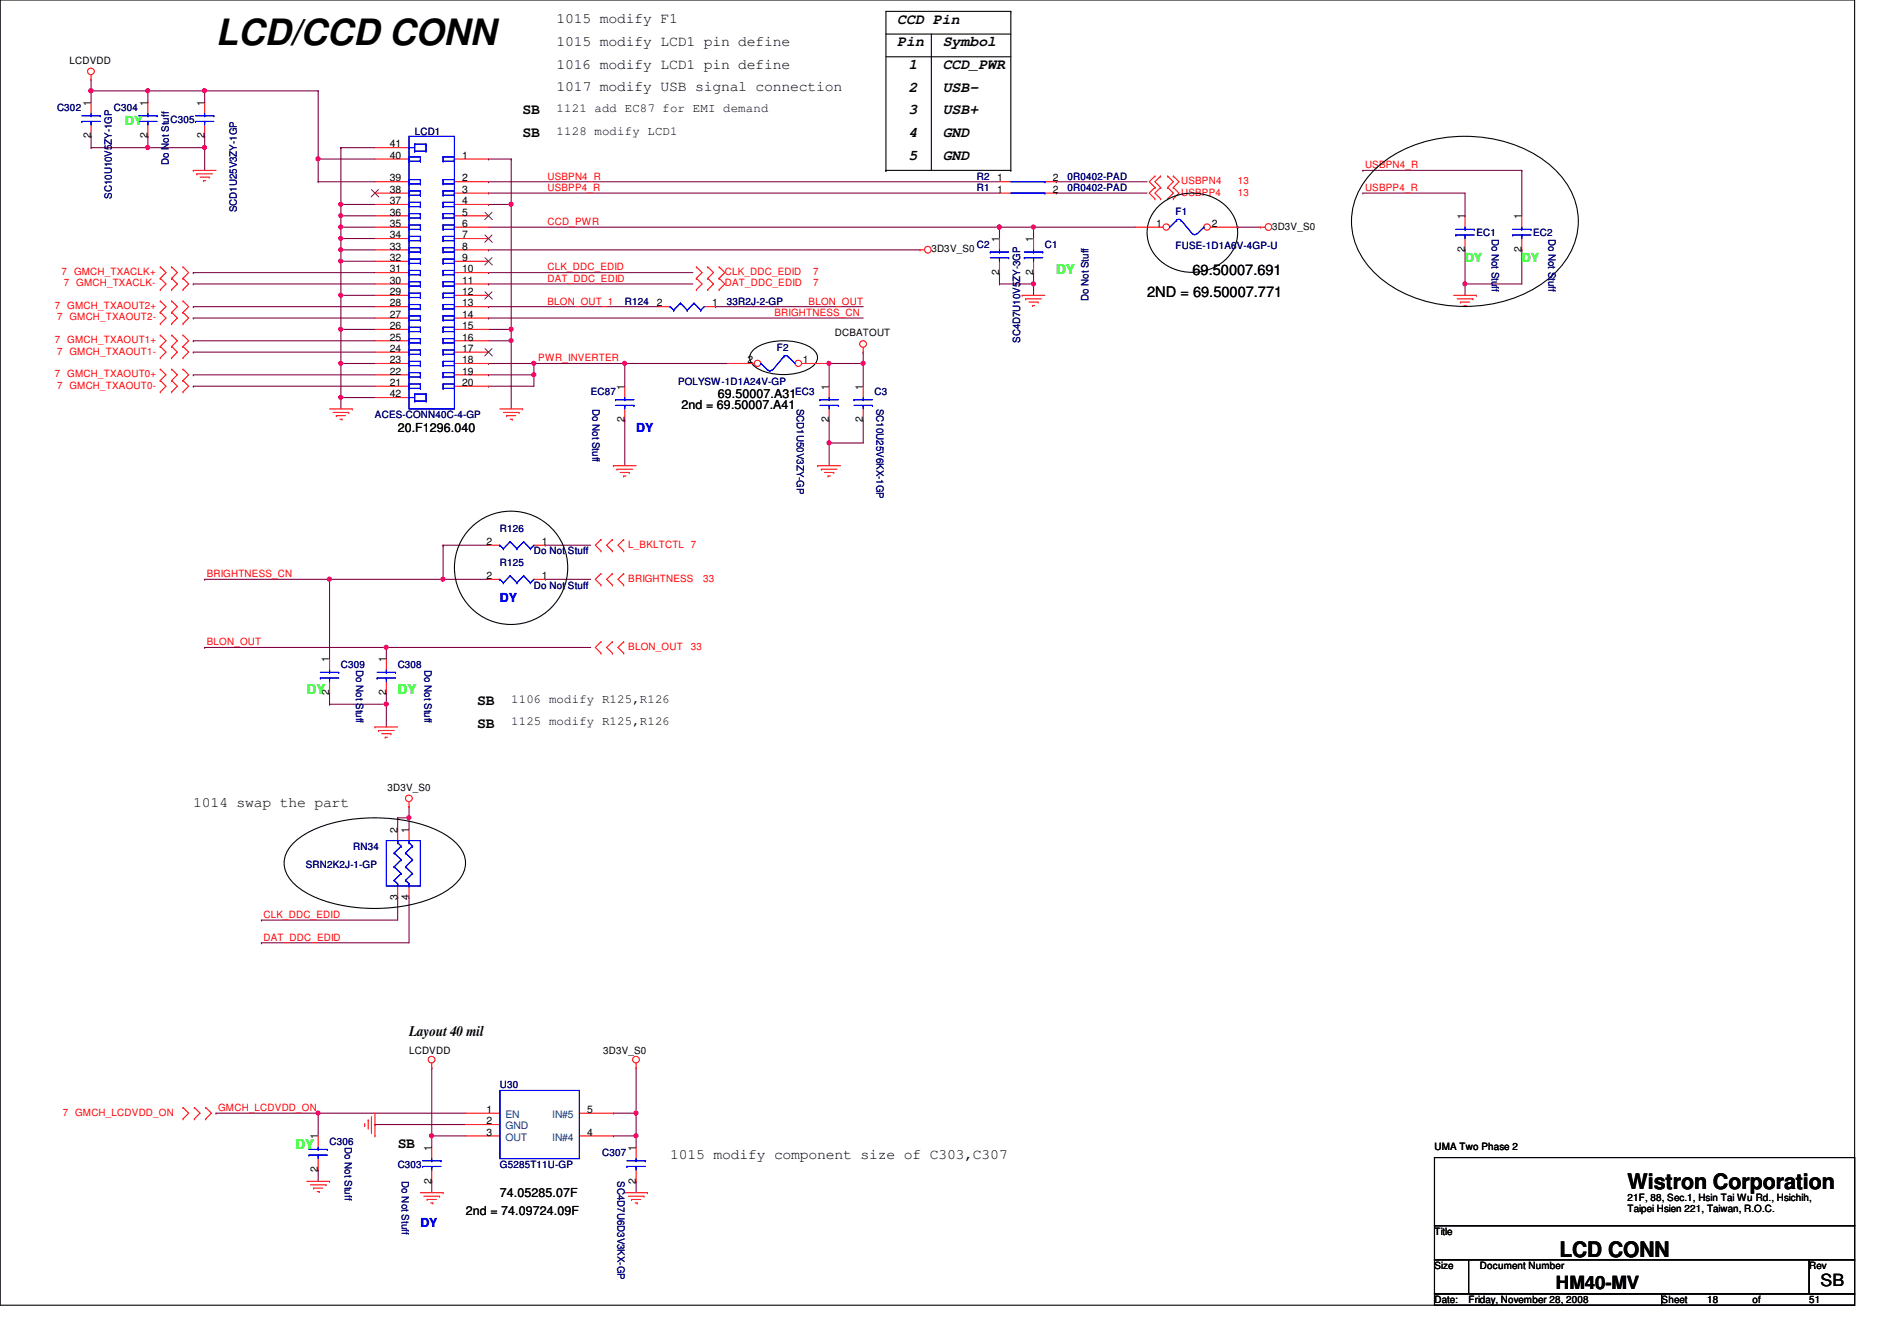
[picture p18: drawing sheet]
<svg xmlns="http://www.w3.org/2000/svg" width="297mm" height="210mm" viewBox="0 0 297 210" stroke-linecap="round" stroke-linejoin="round" font-family="sans-serif">
<defs><g id="words">
<text font-size="5.7" x="33.8" y="7">LCD/CCD CONN</text>
<g font-size="3.3">
<text x="254.8" y="186.1">Wistron Corporation</text>
<text x="244.2" y="196.8">LCD CONN</text>
</g>
<text font-size="2.8" x="243.6" y="201.8">HM40-MV</text>
<text font-size="2.6" x="285.1" y="201.3">SB</text>
<g font-size="2.3">
<text x="87.2" y="3.6">1015 modify F1</text>
<text x="140.5" y="3.7">CCD Pin</text>
<text x="87.2" y="7.2">1015 modify LCD1 pin define</text>
<text x="87.2" y="10.8">1016 modify LCD1 pin define</text>
<text x="140.5" y="7.2">Pin</text>
<text x="142.3" y="10.8">1</text>
<text x="147.6" y="10.8">CCD_PWR</text>
<text x="147.6" y="7.2">Symbol</text>
<text x="81.8" y="17.9">SB</text>
<text x="87.2" y="14.3">1017 modify USB signal connection</text>
<text x="142.3" y="17.9">3</text>
<text x="142.3" y="14.4">2</text>
<text x="147.6" y="17.9">USB+</text>
<text x="147.6" y="14.4">USB-</text>
<text x="81.8" y="21.4">SB</text>
<text x="142.3" y="21.5">4</text>
<text x="147.6" y="21.5">GND</text>
<text x="142.3" y="25">5</text>
<text x="147.6" y="25">GND</text>
<text x="179.6" y="46.5">2ND = 69.50007.771</text>
<text x="186.7" y="43">69.50007.691</text>
<text x="74.7" y="110.3">SB</text>
<text x="74.7" y="113.9">SB</text>
<text x="30.3" y="126.3">1014 swap the part</text>
<text x="64" y="162.1">Layout 40 mil</text>
<text x="62.3" y="179.7">SB</text>
<text x="104.9" y="181.4">1015 modify component size of C303,C307</text>
</g>
<g font-size="2.1" fill="#0f0">
<text x="165.4" y="42.9">DY</text>
<text x="48" y="108.7">DY</text>
<text x="62.3" y="108.7">DY</text>
<text x="46.3" y="179.8">DY</text>
</g>
<g font-size="1.9">
<text x="87.2" y="17.5">1121 add EC87 for EMI demand</text>
<text x="87.2" y="21.1">1128 modify LCD1</text>
<text x="106.7" y="64">2nd = 69.50007.A41</text>
<text x="112.4" y="62.2">69.50007.A31</text>
<text x="62.3" y="67.6">20.F1296.040</text>
<text x="80" y="110">1106 modify R125,R126</text>
<text x="80" y="113.5">1125 modify R125,R126</text>
<text x="72.9" y="190.2">2nd = 74.09724.09F</text>
<text x="78.3" y="187.4">74.05285.07F</text>
</g>
<g font-size="1.9" fill="#0f0">
<text x="19.6" y="19.6">DY</text>
<text x="229.4" y="40.9">DY</text>
<text x="238.3" y="40.9">DY</text>
</g>
<g font-size="1.9" fill="#00f">
<text x="99.6" y="67.6">DY</text>
<text x="78.3" y="94.3">DY</text>
<text x="65.8" y="192.1">DY</text>
</g>
<g font-size="1.6">
<text x="10.9" y="10">LCDVDD</text>
<text x="14.2" y="16.6" transform="rotate(-90 14.2 16.6)">1</text>
<text x="23.1" y="16.6" transform="rotate(-90 23.1 16.6)">1</text>
<text x="32" y="16.6" transform="rotate(-90 32 16.6)">1</text>
<text x="14.2" y="21.7" transform="rotate(-90 14.2 21.7)">2</text>
<text x="23.1" y="21.7" transform="rotate(-90 23.1 21.7)">2</text>
<text x="32" y="21.7" transform="rotate(-90 32 21.7)">2</text>
<text x="61" y="23.1">41</text>
<text x="61" y="28.4">39</text>
<text x="61" y="24.8">40</text>
<text x="72.4" y="24.8">1</text>
<text x="72.4" y="28.4">2</text>
<text x="156.2" y="28.4">1</text>
<text x="164.8" y="28.4">2</text>
<text x="61" y="35.5">35</text>
<text x="61" y="32">37</text>
<text x="61" y="33.7">36</text>
<text x="61" y="30.2">38</text>
<text x="72.4" y="30.2">3</text>
<text x="72.4" y="33.7">5</text>
<text x="72.4" y="32">4</text>
<text x="72.4" y="35.5">6</text>
<text x="156.2" y="30.2">1</text>
<text x="164.8" y="30.2">2</text>
<text x="181.1" y="35.5">1</text>
<text x="189.7" y="35.5">2</text>
<text x="199.2" y="35.9">3D3V_S0</text>
<text x="229.4" y="34.3" transform="rotate(-90 229.4 34.3)">1</text>
<text x="238.2" y="34.3" transform="rotate(-90 238.2 34.3)">1</text>
<text x="61" y="39.1">33</text>
<text x="61" y="40.9">32</text>
<text x="61" y="37.3">34</text>
<text x="72.4" y="37.3">7</text>
<text x="72.4" y="40.9">9</text>
<text x="72.4" y="39.1">8</text>
<text x="145.8" y="39.5">3D3V_S0</text>
<text x="156.5" y="37.9" transform="rotate(-90 156.5 37.9)">1</text>
<text x="161.8" y="37.9" transform="rotate(-90 161.8 37.9)">1</text>
<text x="229.4" y="39.5" transform="rotate(-90 229.4 39.5)">2</text>
<text x="238.2" y="39.5" transform="rotate(-90 238.2 39.5)">2</text>
<text x="61" y="46.2">29</text>
<text x="61" y="42.6">31</text>
<text x="61" y="48">28</text>
<text x="61" y="44.4">30</text>
<text x="72.4" y="44.4">11</text>
<text x="72.4" y="48">13</text>
<text x="72.4" y="42.6">10</text>
<text x="72.4" y="46.2">12</text>
<text x="102.8" y="48">2</text>
<text x="111.5" y="48">1</text>
<text x="156.5" y="43" transform="rotate(-90 156.5 43)">2</text>
<text x="161.8" y="43" transform="rotate(-90 161.8 43)">2</text>
<text x="61" y="53.3">25</text>
<text x="61" y="49.7">27</text>
<text x="61" y="51.5">26</text>
<text x="72.4" y="51.5">15</text>
<text x="72.4" y="49.7">14</text>
<text x="72.4" y="53.3">16</text>
<text x="130.7" y="52.7">DCBATOUT</text>
<text x="61" y="56.9">23</text>
<text x="61" y="58.6">22</text>
<text x="61" y="55.1">24</text>
<text x="72.4" y="55.1">17</text>
<text x="72.4" y="58.6">19</text>
<text x="72.4" y="56.9">18</text>
<text x="117" y="56.9">2</text>
<text x="125.7" y="56.9">1</text>
<text x="61" y="60.4">21</text>
<text x="61" y="62.2">42</text>
<text x="72.4" y="60.4">20</text>
<text x="97.8" y="61" transform="rotate(-90 97.8 61)">1</text>
<text x="129.8" y="61" transform="rotate(-90 129.8 61)">1</text>
<text x="135.1" y="61" transform="rotate(-90 135.1 61)">1</text>
<text x="97.8" y="66.1" transform="rotate(-90 97.8 66.1)">2</text>
<text x="129.8" y="66.1" transform="rotate(-90 129.8 66.1)">2</text>
<text x="135.1" y="66.1" transform="rotate(-90 135.1 66.1)">2</text>
<text x="76.2" y="85.3">2</text>
<text x="84.8" y="85.3">1</text>
<text x="76.2" y="90.6">2</text>
<text x="84.8" y="90.6">1</text>
<text x="51.6" y="103.7" transform="rotate(-90 51.6 103.7)">1</text>
<text x="60.4" y="103.7" transform="rotate(-90 60.4 103.7)">1</text>
<text x="51.6" y="108.8" transform="rotate(-90 51.6 108.8)">2</text>
<text x="60.4" y="108.8" transform="rotate(-90 60.4 108.8)">2</text>
<text x="60.7" y="123.8">3D3V_S0</text>
<text x="62.2" y="130.3" transform="rotate(-90 62.2 130.3)">2</text>
<text x="64" y="130.3" transform="rotate(-90 64 130.3)">1</text>
<text x="62.2" y="140.8" transform="rotate(-90 62.2 140.8)">3</text>
<text x="64" y="140.8" transform="rotate(-90 64 140.8)">4</text>
<text x="64" y="165">LCDVDD</text>
<text x="94.4" y="165">3D3V_S0</text>
<text x="49.8" y="178.4" transform="rotate(-90 49.8 178.4)">1</text>
<text x="76.2" y="174.2">1</text>
<text x="76.2" y="176">2</text>
<text x="76.2" y="177.8">3</text>
<text x="91.9" y="177.8">4</text>
<text x="91.9" y="174.2">5</text>
<text x="224.6" y="180">UMA Two Phase 2</text>
<text x="49.8" y="183.5" transform="rotate(-90 49.8 183.5)">2</text>
<text x="67.6" y="185.3" transform="rotate(-90 67.6 185.3)">2</text>
<text x="67.6" y="180.1" transform="rotate(-90 67.6 180.1)">1</text>
<text x="99.6" y="185.3" transform="rotate(-90 99.6 185.3)">2</text>
<text x="99.6" y="180.1" transform="rotate(-90 99.6 180.1)">1</text>
<text x="254.8" y="188">21F, 88, Sec.1, Hsin Tai Wu Rd., Hsichih,</text>
<text x="254.8" y="189.8">Taipei Hsien 221, Taiwan, R.O.C.</text>
<text x="224.6" y="193.3">Title</text>
<text x="224.6" y="198.6">Size</text>
<text x="224.6" y="204">Date:</text>
<text x="230" y="204">Friday, November 28, 2008</text>
<text x="231.7" y="198.6">Document Number</text>
<text x="260.2" y="204">Sheet</text>
<text x="267.3" y="204">18</text>
<text x="274.4" y="204">of</text>
<text x="283.3" y="198.6">Rev</text>
<text x="283.3" y="204">51</text>
</g>
<g font-size="1.6" fill="#000080">
<text x="8.9" y="17.4">C302</text>
<text x="17.8" y="17.4">C304</text>
<text x="26.7" y="19.2">C305</text>
<text x="64.9" y="21.2">LCD1</text>
<text x="26.4" y="25.8" transform="rotate(-90 26.4 25.8)">Do Not Stuff</text>
<text x="152.9" y="29.9">R1</text>
<text x="152.9" y="28.1">R2</text>
<text x="167.2" y="29.9">0R0402-PAD</text>
<text x="167.2" y="28.1">0R0402-PAD</text>
<text x="17.5" y="31.1" transform="rotate(-90 17.5 31.1)">SC10U10V5ZY-1GP</text>
<text x="37.1" y="33.2" transform="rotate(-90 37.1 33.2)">SCD1U25V3ZY-1GP</text>
<text x="184.1" y="33.6">F1</text>
<text x="152.9" y="38.8">C2</text>
<text x="163.6" y="38.8">C1</text>
<text x="184.1" y="38.9">FUSE-1D1A6V-4GP-U</text>
<text x="231.2" y="37">EC1</text>
<text x="233.6" y="37.3" transform="rotate(90 233.6 37.3)">Do Not Stuff</text>
<text x="240.1" y="37">EC2</text>
<text x="242.5" y="37.3" transform="rotate(90 242.5 37.3)">Do Not Stuff</text>
<text x="97.8" y="47.7">R124</text>
<text x="113.8" y="47.7">33R2J-2-GP</text>
<text x="170.4" y="47.1" transform="rotate(-90 170.4 47.1)">Do Not Stuff</text>
<text x="159.8" y="53.7" transform="rotate(-90 159.8 53.7)">SC4D7U10V5ZY-3GP</text>
<text x="121.7" y="54.9">F2</text>
<text x="58.7" y="65.4">ACES-CONN40C-4-GP</text>
<text x="92.5" y="61.9">EC87</text>
<text x="92.8" y="64" transform="rotate(90 92.8 64)">Do Not Stuff</text>
<text x="106.2" y="60.3">POLYSW-1D1A24V-GP</text>
<text x="124.5" y="61.9">EC3</text>
<text x="124.8" y="64" transform="rotate(90 124.8 64)">SCD1U50V3ZY-GP</text>
<text x="136.9" y="61.9">C3</text>
<text x="137.2" y="64" transform="rotate(90 137.2 64)">SC10U25V6KX-1GP</text>
<text x="78.3" y="83.2">R126</text>
<text x="78.3" y="88.6">R125</text>
<text x="83.6" y="86.8">Do Not Stuff</text>
<text x="83.6" y="92.1">Do Not Stuff</text>
<text x="53.4" y="104.6">C309</text>
<text x="55.8" y="104.9" transform="rotate(90 55.8 104.9)">Do Not Stuff</text>
<text x="62.3" y="104.6">C308</text>
<text x="66.5" y="104.9" transform="rotate(90 66.5 104.9)">Do Not Stuff</text>
<text x="47.9" y="135.8">SRN2K2J-1-GP</text>
<text x="55.3" y="133">RN34</text>
<text x="78.3" y="170.3">U30</text>
<text x="51.6" y="179.2">C306</text>
<text x="54" y="179.6" transform="rotate(90 54 179.6)">Do Not Stuff</text>
<text x="62.3" y="182.8">C303</text>
<text x="62.9" y="184.9" transform="rotate(90 62.9 184.9)">Do Not Stuff</text>
<text x="78.3" y="182.8">G5285T11U-GP</text>
<text x="94.3" y="181">C307</text>
<text x="96.7" y="184.9" transform="rotate(90 96.7 184.9)">SC4D7U6D3V3KX-GP</text>
</g>
<g font-size="1.6" fill="#f00">
<text x="85.7" y="29.9">USBPP4_R</text>
<text x="85.7" y="28.1">USBPN4_R</text>
<text x="185" y="28.8">USBPN4</text>
<text x="193.8" y="28.8">13</text>
<text x="213.7" y="29.9">USBPP4_R</text>
<text x="213.7" y="26.3">USBPN4_R</text>
<text x="85.7" y="35.2">CCD_PWR</text>
<text x="185" y="30.6">USBPP4</text>
<text x="193.8" y="30.6">13</text>
<text x="9.6" y="43.1">7 GMCH_TXACLK+</text>
<text x="10" y="44.8">7 GMCH_TXACLK-</text>
<text x="85.7" y="44.1">DAT_DDC_EDID</text>
<text x="85.7" y="42.3">CLK_DDC_EDID</text>
<text x="85.7" y="47.7">BLON_OUT_1</text>
<text x="113.5" y="44.8">DAT_DDC_EDID</text>
<text x="113.5" y="43.1">CLK_DDC_EDID</text>
<text x="126.6" y="47.7">BLON_OUT</text>
<text x="127.3" y="44.8">7</text>
<text x="127.3" y="43.1">7</text>
<text x="8.6" y="48.4">7 GMCH_TXAOUT2+</text>
<text x="8.6" y="53.7">7 GMCH_TXAOUT1+</text>
<text x="8.9" y="50.2">7 GMCH_TXAOUT2-</text>
<text x="121.3" y="49.4">BRIGHTNESS_CN</text>
<text x="8.6" y="59.1">7 GMCH_TXAOUT0+</text>
<text x="8.9" y="55.5">7 GMCH_TXAOUT1-</text>
<text x="84.3" y="56.6">PWR_INVERTER</text>
<text x="8.9" y="60.8">7 GMCH_TXAOUT0-</text>
<text x="98.4" y="85.7">L_BKLTCTL 7</text>
<text x="32.4" y="90.3">BRIGHTNESS_CN</text>
<text x="98.4" y="91.1">BRIGHTNESS</text>
<text x="110.1" y="91.1">33</text>
<text x="32.4" y="101">BLON_OUT</text>
<text x="98.4" y="101.7">BLON_OUT</text>
<text x="108.2" y="101.7">33</text>
<text x="41.3" y="143.7">CLK_DDC_EDID</text>
<text x="41.3" y="147.2">DAT_DDC_EDID</text>
<text x="34.2" y="173.9">GMCH_LCDVDD_ON</text>
<text x="9.8" y="174.6">7 GMCH_LCDVDD_ON</text>
</g>
<g font-size="1.6" fill="#004080">
<text x="79.2" y="175">EN</text>
<text x="79.2" y="176.7">GND</text>
<text x="79.2" y="178.5">OUT</text>
<text x="86.4" y="178.5">IN#4</text>
<text x="86.4" y="175">IN#5</text>
</g>
</g></defs>
<path d="M0 0h290.4v204.3h-290.4z" fill="none" stroke="#000" stroke-width=".17"/>
<path d="M58.7 176h.1M58.7 176h14.2M67.6 177.8h.1M67.6 177.8h5.3M67.6 177.8v1.8M99.6 184.9h.1M99.6 184.9v1.8" fill="none" stroke="#800040" stroke-width=".17"/>
<circle cx="67.6" cy="177.8" r=".32" fill="#f0f"/>
<circle cx="67.6" cy="177.8" r=".32" fill="none" stroke="#f0f" stroke-width=".17"/>
<path d="M62.3 128h.1M62.3 128v1.8M62.3 128h1.7M64 128h.1M64 128v1.8M62.3 140.5h.1M62.3 140.5v3.5" fill="none" stroke="#800040" stroke-width=".17"/>
<circle cx="64" cy="128" r=".32" fill="#f0f"/>
<circle cx="64" cy="128" r=".32" fill="none" stroke="#f0f" stroke-width=".17"/>
<path d="M64 126.2h.1M64 126.2v1.8M64 140.5h.1M64 140.5v7.1M49.8 174.2h.1M49.8 174.2h23.1" fill="none" stroke="#800040" stroke-width=".17"/>
<circle cx="49.8" cy="174.2" r=".32" fill="#f0f"/>
<circle cx="49.8" cy="174.2" r=".32" fill="none" stroke="#f0f" stroke-width=".17"/>
<path d="M69.4 90.7h.1M69.4 90.7h7.1M33.8 174.2h.1M33.8 174.2h16M49.8 174.2h.1M49.8 174.2v3.6M49.8 183.1h.1M49.8 183.1v1.8" fill="none" stroke="#800040" stroke-width=".17"/>
<circle cx="69.4" cy="90.7" r=".32" fill="#f0f"/>
<circle cx="69.4" cy="90.7" r=".32" fill="none" stroke="#f0f" stroke-width=".17"/>
<path d="M51.6 90.7h.1M51.6 90.7v12.4M32 101.3h.1M32 101.3h28.5M51.6 108.5h.1M51.6 108.5v1.7M60.5 110.2h.1M60.5 110.2v3.6" fill="none" stroke="#800040" stroke-width=".17"/>
<circle cx="51.6" cy="90.7" r=".32" fill="#f0f"/>
<circle cx="51.6" cy="90.7" r=".32" fill="none" stroke="#f0f" stroke-width=".17"/>
<path d="M32 90.7h.1M32 90.7h19.6M99.6 177.8h.1M99.6 177.8v1.8" fill="none" stroke="#800040" stroke-width=".17"/>
<circle cx="99.6" cy="177.8" r=".32" fill="#f0f"/>
<circle cx="99.6" cy="177.8" r=".32" fill="none" stroke="#f0f" stroke-width=".17"/>
<path d="M60.5 101.3h.1M60.5 101.3v1.8M60.5 101.3h32" fill="none" stroke="#800040" stroke-width=".17"/>
<circle cx="60.5" cy="101.3" r=".32" fill="#f0f"/>
<circle cx="60.5" cy="101.3" r=".32" fill="none" stroke="#f0f" stroke-width=".17"/>
<path d="M85.4 85.3h.1M85.4 90.7h.1M85.4 85.3h7.1M85.4 90.7h7.1M51.6 110.2h.1M51.6 110.2h8.9M40.9 144h.1M40.9 147.6h.1M40.9 144h21.4M40.9 147.6h23.1" fill="none" stroke="#800040" stroke-width=".17"/>
<circle cx="60.5" cy="110.2" r=".32" fill="#f0f"/>
<circle cx="60.5" cy="110.2" r=".32" fill="none" stroke="#f0f" stroke-width=".17"/>
<g fill="none" stroke="#800040" stroke-width=".17">
<path d="M213.4 30.2h.1M213.4 26.7h.1M213.4 30.2h16v3.6M213.4 26.7h24.9M229.4 33.8h.1M229.4 39.1h.1M229.4 39.1v5.3M238.3 26.7h.1M238.3 39.1h.1M238.3 26.7v7.1M238.3 39.1v5.3h-8.9M229.4 44.4h.1"/>
<path d="M60.5 108.5h.1M60.5 108.5v1.7"/>
</g>
<circle cx="229.4" cy="44.4" r=".32" fill="#f0f"/>
<circle cx="229.4" cy="44.4" r=".32" fill="none" stroke="#f0f" stroke-width=".17"/>
<path d="M32 21.3h.1M32 23.1h.1M32 21.3v5.4M229.4 44.4h.1M229.4 44.4v1.8M51.6 90.7h.1M69.4 85.3h.1M69.4 85.3h7.1M69.4 85.3v5.4h-17.8" fill="none" stroke="#800040" stroke-width=".17"/>
<circle cx="32" cy="23.1" r=".32" fill="#f0f"/>
<circle cx="32" cy="23.1" r=".32" fill="none" stroke="#f0f" stroke-width=".17"/>
<path d="M14.3 14.2h.1M14.3 14.2h8.9M14.3 23.1h.1M14.3 23.1h8.9" fill="none" stroke="#800040" stroke-width=".17"/>
<circle cx="14.2" cy="14.2" r=".32" fill="#f0f"/>
<circle cx="14.2" cy="14.2" r=".32" fill="none" stroke="#f0f" stroke-width=".17"/>
<path d="M14.3 21.3h.1M14.3 21.3v1.8M23.2 21.3h.1M23.2 21.3v1.8M96.1 174.2h.1M96.1 177.8h.1M96.1 174.2h3.5M99.6 167.1h.1M99.6 174.2h.1M99.6 167.1v10.7h-3.5" fill="none" stroke="#800040" stroke-width=".17"/>
<circle cx="99.6" cy="174.2" r=".32" fill="#f0f"/>
<circle cx="99.6" cy="174.2" r=".32" fill="none" stroke="#f0f" stroke-width=".17"/>
<path d="M14.3 14.2h.1M14.3 12.4h.1M14.3 12.4v3.6M67.6 167.1h.1M67.6 167.1v10.7M67.6 184.9h.1M67.6 184.9v1.8" fill="none" stroke="#800040" stroke-width=".17"/>
<circle cx="14.2" cy="14.2" r=".32" fill="#f0f"/>
<circle cx="14.2" cy="14.2" r=".32" fill="none" stroke="#f0f" stroke-width=".17"/>
<path d="M23.2 14.2h.1M23.2 14.2h8.8" fill="none" stroke="#800040" stroke-width=".17"/>
<circle cx="32" cy="14.2" r=".32" fill="#f0f"/>
<circle cx="32" cy="14.2" r=".32" fill="none" stroke="#f0f" stroke-width=".17"/>
<circle cx="23.1" cy="14.2" r=".32" fill="#f0f"/>
<circle cx="23.1" cy="14.2" r=".32" fill="none" stroke="#f0f" stroke-width=".17"/>
<path d="M23.2 23.1h.1M23.2 23.1h8.8" fill="none" stroke="#800040" stroke-width=".17"/>
<circle cx="23.1" cy="23.1" r=".32" fill="#f0f"/>
<circle cx="23.1" cy="23.1" r=".32" fill="none" stroke="#f0f" stroke-width=".17"/>
<path d="M49.8 28.4h.1M49.8 24.9h.1M49.8 28.4h8.9M49.8 24.9v3.5" fill="none" stroke="#800040" stroke-width=".17"/>
<circle cx="49.8" cy="24.9" r=".32" fill="#f0f"/>
<circle cx="49.8" cy="24.9" r=".32" fill="none" stroke="#f0f" stroke-width=".17"/>
<path d="M32 14.2h.1M32 14.2h17.8M49.8 14.2h.1M49.8 14.2v10.7M49.8 24.9h.1M49.8 24.9h8.9M53.4 23.1h.1M53.4 23.1h5.3M53.4 23.1v8.9M53.4 62.2h.1M53.4 62.2h5.3" fill="none" stroke="#800040" stroke-width=".17"/>
<circle cx="53.4" cy="62.2" r=".32" fill="#f0f"/>
<circle cx="53.4" cy="62.2" r=".32" fill="none" stroke="#f0f" stroke-width=".17"/>
<path d="M53.4 32h.1M53.4 39.1h.1M53.4 39.1v1.8M53.4 32h5.3M53.4 62.2h.1M53.4 62.2v1.8" fill="none" stroke="#800040" stroke-width=".17"/>
<circle cx="53.4" cy="39.1" r=".32" fill="#f0f"/>
<circle cx="53.4" cy="39.1" r=".32" fill="none" stroke="#f0f" stroke-width=".17"/>
<path d="M76.5 56.9h.1M76.5 56.9h7.1M83.6 58.7h.1M83.6 58.7v1.8h-7.1M76.5 60.5h.1" fill="none" stroke="#800040" stroke-width=".17"/>
<circle cx="83.6" cy="56.9" r=".32" fill="#f0f"/>
<circle cx="83.6" cy="56.9" r=".32" fill="none" stroke="#f0f" stroke-width=".17"/>
<path d="M76.5 58.7h.1M76.5 58.7h7.1" fill="none" stroke="#800040" stroke-width=".17"/>
<circle cx="83.6" cy="58.6" r=".32" fill="#f0f"/>
<circle cx="83.6" cy="58.6" r=".32" fill="none" stroke="#f0f" stroke-width=".17"/>
<path d="M83.6 56.9h.1M83.6 56.9h30.2M97.8 56.9h.1M129.8 65.8h.1M129.8 65.8v3.5" fill="none" stroke="#800040" stroke-width=".17"/>
<circle cx="97.8" cy="56.9" r=".32" fill="#f0f"/>
<circle cx="97.8" cy="56.9" r=".32" fill="none" stroke="#f0f" stroke-width=".17"/>
<path d="M129.8 69.3h.1M129.8 69.3v3.6M135.2 65.8h.1M135.2 65.8v3.5" fill="none" stroke="#800040" stroke-width=".17"/>
<circle cx="129.8" cy="69.3" r=".32" fill="#f0f"/>
<circle cx="129.8" cy="69.3" r=".32" fill="none" stroke="#f0f" stroke-width=".17"/>
<path d="M129.8 56.9h.1M129.8 56.9h5.4M135.2 56.9h.1M135.2 56.9v3.6M129.8 69.3h.1M129.8 69.3h5.4" fill="none" stroke="#800040" stroke-width=".17"/>
<circle cx="135.1" cy="56.9" r=".32" fill="#f0f"/>
<circle cx="135.1" cy="56.9" r=".32" fill="none" stroke="#f0f" stroke-width=".17"/>
<circle cx="129.8" cy="56.9" r=".32" fill="#f0f"/>
<circle cx="129.8" cy="56.9" r=".32" fill="none" stroke="#f0f" stroke-width=".17"/>
<g fill="none" stroke="#800040" stroke-width=".17">
<path d="M30.3 58.7h.1M30.3 44.4h.1M30.3 42.7h.1M30.3 48h.1M30.3 49.8h.1M30.3 53.3h.1M30.3 55.1h.1M30.3 58.7h28.4M30.3 44.4h28.4M30.3 42.7h28.4M30.3 48h28.4M30.3 49.8h28.4"/>
<path d="M30.3 53.3h28.4M30.3 55.1h28.4M53.4 40.9h.1M53.4 40.9h5.3M53.4 40.9v5.3M97.8 56.9h.1M97.8 56.9v3.6M129.8 56.9h.1M129.8 56.9v3.6M135.2 55.1h.1M135.2 55.1v1.8M30.3 60.5h.1"/>
<path d="M30.3 60.5h28.4M97.8 65.8h.1M97.8 65.8v7.1"/>
</g>
<circle cx="53.4" cy="40.9" r=".32" fill="#f0f"/>
<circle cx="53.4" cy="40.9" r=".32" fill="none" stroke="#f0f" stroke-width=".17"/>
<path d="M53.4 46.2h.1M53.4 46.2h5.3M53.4 46.2v5.4" fill="none" stroke="#800040" stroke-width=".17"/>
<circle cx="53.4" cy="46.2" r=".32" fill="#f0f"/>
<circle cx="53.4" cy="46.2" r=".32" fill="none" stroke="#f0f" stroke-width=".17"/>
<path d="M53.4 51.6h.1M53.4 51.6h5.3M53.4 51.6v5.3" fill="none" stroke="#800040" stroke-width=".17"/>
<circle cx="53.4" cy="51.5" r=".32" fill="#f0f"/>
<circle cx="53.4" cy="51.5" r=".32" fill="none" stroke="#f0f" stroke-width=".17"/>
<g fill="none" stroke="#800040" stroke-width=".17">
<path d="M76.5 30.2h.1M76.5 28.4h.1M76.5 24.9h.1M76.5 32h.1M76.5 30.2h80M76.5 28.4h80M76.5 24.9h3.5M76.5 32h3.5M76.5 35.6h80M156.5 35.6h.1M156.5 35.6v1.7M161.8 35.6h.1"/>
<path d="M161.8 35.6v1.7M165.4 30.2h.1M165.4 28.4h.1M165.4 30.2h14.2M165.4 28.4h14.2M193.8 35.6h.1M193.8 35.6h3.6M53.4 56.9h.1M53.4 56.9h5.3M161.8 44.4h.1M161.8 44.4v1.8"/>
</g>
<circle cx="156.5" cy="35.5" r=".32" fill="#f0f"/>
<circle cx="156.5" cy="35.5" r=".32" fill="none" stroke="#f0f" stroke-width=".17"/>
<path d="M156.5 42.7h.1M156.5 44.4h.1M156.5 42.7v1.7M156.5 44.4h5.3" fill="none" stroke="#800040" stroke-width=".17"/>
<circle cx="161.8" cy="44.4" r=".32" fill="#f0f"/>
<circle cx="161.8" cy="44.4" r=".32" fill="none" stroke="#f0f" stroke-width=".17"/>
<path d="M161.8 35.6h.1M161.8 35.6h16" fill="none" stroke="#800040" stroke-width=".17"/>
<circle cx="161.8" cy="35.5" r=".32" fill="#f0f"/>
<circle cx="161.8" cy="35.5" r=".32" fill="none" stroke="#f0f" stroke-width=".17"/>
<g fill="none" stroke="#800040" stroke-width=".17">
<path d="M76.5 39.1h.1M76.5 39.1h67.6M80 24.9h.1M80 24.9v7.1M53.4 56.9h.1M53.4 56.9v5.3M76.5 44.4h.1M76.5 42.7h.1M76.5 48h.1M76.5 49.8h.1M76.5 44.4h32M76.5 42.7h32"/>
<path d="M76.5 48h26.7M76.5 49.8h58.7M83.6 56.9h.1M83.6 56.9v1.8M112.1 48h.1M112.1 48h23.1"/>
</g>
<circle cx="53.4" cy="56.9" r=".32" fill="#f0f"/>
<circle cx="53.4" cy="56.9" r=".32" fill="none" stroke="#f0f" stroke-width=".17"/>
<path d="M156.5 35.6h.1M156.5 35.6h5.3" fill="none" stroke="#800040" stroke-width=".17"/>
<circle cx="156.5" cy="35.5" r=".32" fill="#f0f"/>
<circle cx="156.5" cy="35.5" r=".32" fill="none" stroke="#f0f" stroke-width=".17"/>
<path d="M80 53.3h.1M80 53.3v10.7M161.8 42.7h.1M161.8 42.7v1.7" fill="none" stroke="#800040" stroke-width=".17"/>
<circle cx="80" cy="53.3" r=".32" fill="#f0f"/>
<circle cx="80" cy="53.3" r=".32" fill="none" stroke="#f0f" stroke-width=".17"/>
<path d="M53.4 39.1h.1M53.4 37.3h.1M53.4 39.1h5.3M53.4 37.3v1.8M53.4 37.3h5.3" fill="none" stroke="#800040" stroke-width=".17"/>
<circle cx="53.4" cy="37.3" r=".32" fill="#f0f"/>
<circle cx="53.4" cy="37.3" r=".32" fill="none" stroke="#f0f" stroke-width=".17"/>
<path d="M53.4 35.6h.1M53.4 35.6v1.7M53.4 35.6h5.3" fill="none" stroke="#800040" stroke-width=".17"/>
<circle cx="53.4" cy="35.5" r=".32" fill="#f0f"/>
<circle cx="53.4" cy="35.5" r=".32" fill="none" stroke="#f0f" stroke-width=".17"/>
<path d="M53.4 33.8h.1M53.4 33.8v1.8M53.4 33.8h5.3" fill="none" stroke="#800040" stroke-width=".17"/>
<circle cx="53.4" cy="33.8" r=".32" fill="#f0f"/>
<circle cx="53.4" cy="33.8" r=".32" fill="none" stroke="#f0f" stroke-width=".17"/>
<path d="M53.4 32h.1M53.4 32v1.8" fill="none" stroke="#800040" stroke-width=".17"/>
<circle cx="53.4" cy="32" r=".32" fill="#f0f"/>
<circle cx="53.4" cy="32" r=".32" fill="none" stroke="#f0f" stroke-width=".17"/>
<path d="M80 32h.1M80 32v19.6M76.5 51.6h3.5M80 51.6h.1" fill="none" stroke="#800040" stroke-width=".17"/>
<circle cx="80" cy="32" r=".32" fill="#f0f"/>
<circle cx="80" cy="32" r=".32" fill="none" stroke="#f0f" stroke-width=".17"/>
<path d="M76.5 53.3h3.5M80 53.3h.1M80 51.6h.1M80 51.6v1.7" fill="none" stroke="#800040" stroke-width=".17"/>
<circle cx="80" cy="51.5" r=".32" fill="#f0f"/>
<circle cx="80" cy="51.5" r=".32" fill="none" stroke="#f0f" stroke-width=".17"/>
<path d="M23.2 16h.1M23.2 14.2v1.8M32 16h.1M32 14.2v1.8" fill="none" stroke="#800040" stroke-width=".17"/>
<g fill="none" stroke="#f00" stroke-width=".17">
<path d="M14.3 12.4h.1M14.3 11.7v.7M32 16v1.8M32 19.6v1.7M30.3 26.7h.1M30.3 26.7h3.5M30.8 27.2h.1M30.8 27.2h2.5M31.3 27.7h1.5M31.9 28.3h.1M31.9 28.3h.3M32.8 27.7h.1"/>
<path d="M144.1 39.1h.1M144.1 39.1h.7M180.8 31.1h.1M180.8 29.3h.1M180.8 27.6h.1M180.8 29.3l-.8 .9 .8 .9M180.8 27.6l-.8 .8 .8 .9M181.7 31.1h.1M181.7 29.3h.1M181.7 27.6h.1M181.7 29.3l-.9 .9 .9 .9M181.7 27.6l-.9 .8 .9 .9"/>
<path d="M182.8 29.3h.1M182.8 31.1h.1M182.8 27.6h.1M182.8 29.3l.9 .9-.9 .9M182.8 27.6l.9 .8-.9 .9M183.7 31.1h.1M183.7 29.3h.1M183.7 27.6h.1M183.7 29.3l.9 .9-.9 .9M183.7 27.6l.9 .8-.9 .9M197.4 35.6h.1M197.4 35.6h.7"/>
<path d="M238.3 33.8v1.8M238.3 37.3v1.8M25.1 59.6h.1M25.1 57.8h.1M25.1 43.6h.1M25.1 41.8h.1M25.1 45.3h.1M25.1 50.7h.1M25.1 48.9h.1M25.1 47.1h.1M25.1 54.2h.1M25.1 52.5h.1"/>
<path d="M25.1 56h.1M25.1 59.6l.9 .9-.9 .8M25.1 57.8l.9 .9-.9 .9M25.1 54.2l.9 .9-.9 .9M25.1 43.6l.9 .8-.9 .9M25.1 41.8l.9 .9-.9 .9M25.1 47.1l.9 .9-.9 .9M25.1 48.9l.9 .9-.9 .9M25.1 52.5l.9 .8-.9 .9M26.9 57.8h.1M26.9 59.6h.1M26.9 41.8h.1"/>
<path d="M26.9 43.6h.1M26.9 45.3h.1M26.9 48.9h.1M26.9 50.7h.1M26.9 47.1h.1M26.9 52.5h.1M26.9 54.2h.1M26.9 56h.1M26.9 57.8l.9 .9-.9 .9M26.9 59.6l.9 .9-.9 .8M26.9 41.8l.9 .9-.9 .9M26.9 43.6l.9 .8-.9 .9"/>
<path d="M26.9 48.9l.9 .9-.9 .9M26.9 47.1l.9 .9-.9 .9M26.9 52.5l.9 .8-.9 .9M26.9 54.2l.9 .9-.9 .9M28.7 59.6h.1M28.7 57.8h.1M28.7 43.6h.1M28.7 41.8h.1M28.7 45.3h.1M28.7 50.7h.1M28.7 48.9h.1M28.7 47.1h.1"/>
<path d="M28.7 54.2h.1M28.7 52.5h.1M28.7 56h.1M28.7 54.2l.8 .9-.8 .9M28.7 57.8l.8 .9-.8 .9M28.7 59.6l.8 .9-.8 .8M28.7 43.6l.8 .8-.8 .9M28.7 41.8l.8 .9-.8 .9M28.7 47.1l.8 .9-.8 .9M28.7 52.5l.8 .8-.8 .9M28.7 48.9l.8 .9-.8 .9M109 45.3h.1"/>
<path d="M109 43.6h.1M109 41.8h.1M109 41.8l.9 .9-.9 .9M109 43.6l.9 .8-.9 .9M110.8 43.6h.1M110.8 45.3h.1M110.8 41.8h.1M110.8 43.6l.9 .8-.9 .9M110.8 41.8l.9 .9-.9 .9M112.6 45.3h.1M112.6 43.6h.1M112.6 41.8h.1"/>
<path d="M112.6 41.8l.9 .9-.9 .9M112.6 43.6l.9 .8-.9 .9M135.2 55.1h.1M135.2 54.4v.7M160.1 46.2h.1M160.1 46.2h3.5M160.6 46.8h.1M160.6 46.8h2.5M161.1 47.3h1.5M161.7 47.8h.1M161.7 47.8h.3M162.6 47.3h.1"/>
<path d="M227.6 46.2h3.6M228.2 46.8h2.4M228.7 47.3h.1M228.7 47.3h1.4M229.2 47.8h.4M229.6 47.8h.1M230.6 46.8h.1M231.2 46.2h.1M25.1 61.3h.1M26.9 61.3h.1M28.7 61.3h.1M51.6 64h3.6"/>
<path d="M52.2 64.6h2.4M52.7 65.1h.1M52.7 65.1h1.4M53.2 65.6h.3M53.5 65.6h.1M54.6 64.6h.1M55.2 64h.1M78.3 64h3.5M78.8 64.6h2.5M79.3 65.1h.1M79.3 65.1h1.5M79.9 65.6h.3"/>
<path d="M80.2 65.6h.1M81.3 64.6h.1M81.8 64h.1M96.1 72.9h.1M96.1 72.9h3.5M96.6 73.4h.1M96.6 73.4h2.5M97.1 74h1.4M97.7 74.5h.1M97.7 74.5h.3M98.5 74h.1M128.1 72.9h.1"/>
<path d="M128.1 72.9h3.5M128.6 73.4h.1M128.6 73.4h2.5M129.1 74h1.5M129.7 74.5h.1M129.7 74.5h.3M130.6 74h.1M94.1 91.6h.1M94.1 89.8h.1M94.1 86.2h.1M94.1 84.5h.1M94.1 89.8l-.9 .9 .9 .9"/>
<path d="M94.1 84.5l-.9 .8 .9 .9M95.9 89.8h.1M95.9 91.6h.1M95.9 84.5h.1M95.9 86.2h.1M95.9 89.8l-.9 .9 .9 .9M95.9 84.5l-.9 .8 .9 .9M97.7 91.6h.1M97.7 89.8h.1M97.7 86.2h.1M97.7 84.5h.1M97.7 89.8l-.9 .9 .9 .9"/>
<path d="M97.7 84.5l-.9 .8 .9 .9M58.7 113.8h.1M58.7 113.8h3.6M59.3 114.3h.1M59.3 114.3h2.4M59.8 114.9h1.4M60.3 115.4h.1M60.3 115.4h.4M61.2 114.9h.1M94.1 102.2h.1M94.1 100.5h.1M94.1 100.5l-.9 .8 .9 .9"/>
<path d="M95.9 100.5h.1M95.9 102.2h.1M95.9 100.5l-.9 .8 .9 .9M97.7 102.2h.1M97.7 100.5h.1M97.7 100.5l-.9 .8 .9 .9M64 126.2h.1M64 125.5v.7M28.7 175.1h.1M28.7 173.4h.1M28.7 173.4l.8 .8-.8 .9M30.4 173.4h.1"/>
<path d="M30.4 175.1h.1M30.4 173.4l.9 .8-.9 .9M32.2 175.1h.1M32.2 173.4h.1M32.2 173.4l.9 .8-.9 .9M57.1 176.2h.1M57.1 175.9v.3M57.7 175.3h.1M57.7 175.3v1.4M58.2 177.2h.1M58.2 174.8v2.4M58.7 177.8h.1"/>
<path d="M58.7 174.2v3.6M67.6 167.1h.1M67.6 166.4v.7M99.6 167.1h.1M99.6 166.4v.7M48 184.9h3.6M48.6 185.5h2.5M49.1 186h.1M49.1 186h1.4M49.7 186.5h.3M50 186.5h.1M51.1 185.5h.1"/>
<path d="M51.6 184.9h.1M65.8 186.7h3.6M66.4 187.2h2.4M66.9 187.7h.1M66.9 187.7h1.4M67.4 188.3h.4M67.8 188.3h.1M68.8 187.2h.1M69.4 186.7h.1M97.8 186.7h3.6M98.4 187.2h2.4M98.9 187.7h.1"/>
<path d="M98.9 187.7h1.4M99.4 188.3h.4M99.8 188.3h.1M100.8 187.2h.1M101.4 186.7h.1"/>
<circle cx="14.2" cy="11.2" r=".52"/>
<circle cx="145.3" cy="39.1" r=".52"/>
<circle cx="198.6" cy="35.5" r=".52"/>
<circle cx="135.2" cy="53.8" r=".52"/>
<circle cx="64" cy="125" r=".52"/>
<circle cx="67.6" cy="165.9" r=".52"/>
<circle cx="99.6" cy="165.9" r=".52"/>
</g>
<g fill="none" stroke="#000" stroke-width=".17">
<path d="M138.7 8.9h19.6M138.7 5.3h19.6M145.8 5.3v21.4M158.3 1.8h.1M158.3 1.8h-19.6v24.9M158.3 1.8v24.9M138.7 26.7h.1M138.7 26.7h19.6M158.3 26.7h.1M181.3 32.3a7.7 7.7 0 0 1 11.8 1.5 5.9 5.9 0 0 1-3.4 8.2 7.4 7.4 0 0 1-9.8-3.8 5.6 5.6 0 0 1 1.4-5.9zM215.7 26.2a21.2 21.2 0 0 1 17.2-4.6 18.4 18.4 0 0 1 12.1 6.7 10.6 10.6 0 0 1-.9 13.8 19.9 19.9 0 0 1-14.7 5.9 19.8 19.8 0 0 1-14.8-5.9 10.7 10.7 0 0 1 0-14.9zM117.8 54.9a6.7 6.7 0 0 1 4.9-1.6 6.8 6.8 0 0 1 4.9 1.6 1.58 1.58 0 0 1-.5 2.6 8.9 8.9 0 0 1-8.8 0 1.65 1.65 0 0 1-.5-2.6z"/>
<path d="M45.9 132a16.3 16.3 0 0 1 9.5-3.8 23.6 23.6 0 0 1 14.4 2.5 5.5 5.5 0 0 1 3.1 4.4 5.6 5.6 0 0 1-3.1 4.4 23.9 23.9 0 0 1-15.9 2.3 15.5 15.5 0 0 1-8-3.6 4.1 4.1 0 0 1 0-6.2zM224.6 181.2h65.8v10.7h-65.8zM224.6 191.9h65.8v5.3h-65.8zM224.6 197.2h5.4v5.3h-5.4zM230 197.2h53.3v5.3h-53.3zM283.3 197.2h7.1v5.3h-7.1zM224.6 202.5h35.6v1.8h-35.6zM260.2 202.5h30.2v1.8h-30.2z"/>
<circle cx="80" cy="88.9" r="8.9"/>
</g>
<g fill="none" stroke="#00f" stroke-width=".17">
<path d="M30.6 19h.1M30.6 18.1h2.9M30.6 19h2.9M32 18.1h.1M32 19h.1M32 17.8v.3M32 19v.6M33.5 18.1h.1M236.9 36.8h.1M236.9 35.9h2.8M236.9 36.8h2.8M238.3 35.9h.1"/>
<path d="M238.3 36.8h.1M238.3 35.6v.3M238.3 36.8v.5M239.7 35.9h.1"/>
</g>
<circle cx="182.6" cy="35.5" r=".5" fill="#fff"/>
<g fill="none" stroke="#f00" stroke-width=".17">
<path d="M177.8 35.6h4.3"/>
<circle cx="182.6" cy="35.5" r=".5"/>
</g>
<circle cx="189" cy="35.5" r=".5" fill="#fff"/>
<g fill="none" stroke="#f00" stroke-width=".17">
<path d="M14.3 16v1.8M14.3 19.6v1.7M23.2 16v1.8M23.2 19.6v1.7M58.7 35.6h5.3M58.7 24.9h5.3M58.7 30.2h5.3M58.7 33.8h5.3M58.7 37.3h5.3M58.7 39.1h5.3M58.7 32h5.3M58.7 28.4h5.3"/>
<path d="M58.7 23.1h5.3M71.2 35.6h5.3M71.2 24.9h5.3M71.2 30.2h5.3M71.2 33.8h5.3M71.2 37.3h5.3M71.2 39.1h5.3M71.2 32h5.3M71.2 28.4h5.3M156.5 37.3v1.8M156.5 30.2h1.8M161.8 37.3v1.8"/>
<path d="M163.6 30.2h1.8M189.6 35.6h4.2M229.4 33.8v1.8M229.4 37.3v1.8M58.7 40.9h5.3M58.7 44.4h5.3M58.7 48h5.3M58.7 51.6h5.3M58.7 55.1h5.3M58.7 58.7h5.3M58.7 56.9h5.3M58.7 53.3h5.3"/>
<path d="M58.7 49.8h5.3M58.7 46.2h5.3M58.7 42.7h5.3M71.2 40.9h5.3M71.2 44.4h5.3M71.2 48h5.3M71.2 51.6h5.3M71.2 55.1h5.3M71.2 58.7h5.3M71.2 56.9h5.3M71.2 53.3h5.3M71.2 49.8h5.3"/>
<path d="M71.2 46.2h5.3M71.2 42.7h5.3M103.2 48h1.7M110.3 48h1.8M156.5 40.9v1.8M161.8 40.9v1.8M58.7 60.5h5.3M58.7 62.2h5.3M71.2 60.5h5.3M129.8 60.5v1.7M129.8 64v1.8M76.5 90.7h1.8"/>
<path d="M83.6 90.7h1.8M51.6 103.1v1.8M51.6 106.7v1.8M72.9 174.2h5.4M72.9 176h5.4M72.9 177.8h5.4M90.7 174.2h5.4M90.7 177.8h5.4M99.6 179.6v1.8M99.6 183.1v1.8"/>
<circle cx="189" cy="35.5" r=".5"/>
</g>
<g fill="none" stroke="#00f" stroke-width=".17">
<path d="M12.8 19h.1M12.8 18.1h2.9M12.8 19h2.9M14.3 18.1h.1M14.3 19h.1M14.3 17.8v.3M14.3 19v.6M15.7 18.1h.1M21.7 19h.1M21.7 18.1h2.9M21.7 19h2.9M23.2 18.1h.1"/>
<path d="M23.2 19h.1M23.2 17.8v.3M23.2 19v.6M24.6 18.1h.1M64 21.3h7.2v42.7h-7.2zM64 24.6h.1M64 25.2h.1M64 24.9h.1M64 28.1h.1M64 28.8h.1M64 28.4h.1M64 29.9h.1"/>
<path d="M64 30.6h.1M64 30.2h.1M64 31.7h.1M64 32.3h.1M64 32h.1M64 33.4h.1M64 34.1h.1M64 33.8h.1M64 35.2h.1M64 35.9h.1M64 35.6h.1M64 37h.1"/>
<path d="M64 37.7h.1M64 37.3h.1M64 38.8h.1M64 39.5h.1M64 39.1h.1M64 23.1h.1M64 39.5h1.8M64 24.6v.6M64 28.1v.7M64 29.9v.7M64 31.7v.6M64 33.4v.7"/>
<path d="M64 35.2v.7M64 37v.7M64 38.8v.7M64 24.6h1.8M64 25.2h1.8M64 28.1h1.8M64 28.8h1.8M64 29.9h1.8M64 30.6h1.8M64 31.7h1.8M64 32.3h1.8M64 33.4h1.8"/>
<path d="M64 34.1h1.8M64 35.2h1.8M64 35.9h1.8M64 37h1.8M64 37.7h1.8M64 38.8h1.8M64 23.1h.9M64.9 22.6h.1M64.9 23.7h.1M64.9 23.7h1.8M64.9 22.6h1.8M64.9 22.6v1.1"/>
<path d="M65.8 24.6h.1M65.8 25.2h.1M65.8 28.1h.1M65.8 28.8h.1M65.8 29.9h.1M65.8 30.6h.1M65.8 31.7h.1M65.8 32.3h.1M65.8 33.4h.1M65.8 34.1h.1M65.8 35.2h.1M65.8 35.9h.1"/>
<path d="M65.8 37h.1M65.8 37.7h.1M65.8 38.8h.1M65.8 39.5h.1M65.8 24.6v.6M65.8 28.1v.7M65.8 29.9v.7M65.8 31.7v.6M65.8 33.4v.7M65.8 35.2v.7M65.8 37v.7M65.8 38.8v.7"/>
<path d="M66.7 23.7h.1M66.7 22.6h.1M66.7 22.6v1.1M69.4 24.6h.1M69.4 25.2h.1M69.4 28.1h.1M69.4 28.8h.1M69.4 29.9h.1M69.4 30.6h.1M69.4 31.7h.1M69.4 32.3h.1M69.4 33.4h.1"/>
<path d="M69.4 34.1h.1M69.4 35.2h.1M69.4 35.9h.1M69.4 37h.1M69.4 37.7h.1M69.4 38.8h.1M69.4 39.5h.1M69.4 39.5h1.8M69.4 24.6h1.8M69.4 25.2h1.8M69.4 24.6v.6M69.4 28.1v.7"/>
<path d="M69.4 29.9v.7M69.4 31.7v.6M69.4 33.4v.7M69.4 35.2v.7M69.4 37v.7M69.4 38.8v.7M69.4 28.1h1.8M69.4 28.8h1.8M69.4 29.9h1.8M69.4 30.6h1.8M69.4 31.7h1.8M69.4 32.3h1.8"/>
<path d="M69.4 33.4h1.8M69.4 34.1h1.8M69.4 35.2h1.8M69.4 35.9h1.8M69.4 37h1.8M69.4 37.7h1.8M69.4 38.8h1.8M71.2 24.6h.1M71.2 25.2h.1M71.2 24.9h.1M71.2 28.1h.1M71.2 28.8h.1"/>
<path d="M71.2 28.4h.1M71.2 29.9h.1M71.2 30.6h.1M71.2 30.2h.1M71.2 31.7h.1M71.2 32.3h.1M71.2 32h.1M71.2 33.4h.1M71.2 34.1h.1M71.2 33.8h.1M71.2 35.2h.1M71.2 35.9h.1"/>
<path d="M71.2 35.6h.1M71.2 37h.1M71.2 37.7h.1M71.2 37.3h.1M71.2 38.8h.1M71.2 39.5h.1M71.2 39.1h.1M71.2 24.6v.6M71.2 28.1v.7M71.2 29.9v.7M71.2 31.7v.6M71.2 33.4v.7"/>
<path d="M71.2 35.2v.7M71.2 37v.7M71.2 38.8v.7M155.1 39.5h.1M155.1 39.5h2.8M156.5 39.5h.1M156.5 39.1v.4M158.3 30.2h5.3M160.4 39.5h2.9M161.8 39.5h.1M161.8 39.1v.4M163.3 39.5h.1"/>
<path d="M163.6 30.2h.1M184.2 34.5l.4-.2 .3 .2M184.2 34.5h.1M184.2 34.5l-1 1.1M185 34.5h.1M185 34.5l1.7 2.1M186.8 36.6a.34 .34 0 0 0 .6 0M188.5 35.6h.1M188.5 35.6l-1.1 1M228 36.8h.1M228 35.9h2.8M228 36.8h2.8"/>
<path d="M229.4 35.9h.1M229.4 36.8h.1M229.4 35.6v.3M229.4 36.8v.5M230.8 35.9h.1M64 40.6h.1M64 41.2h.1M64 40.9h.1M64 42.3h.1M64 43h.1M64 42.7h.1M64 44.1h.1"/>
<path d="M64 44.8h.1M64 44.4h.1M64 45.9h.1M64 46.6h.1M64 46.2h.1M64 47.7h.1M64 48.3h.1M64 48h.1M64 49.4h.1M64 50.1h.1M64 49.8h.1M64 51.2h.1"/>
<path d="M64 51.9h.1M64 51.6h.1M64 53h.1M64 53.7h.1M64 53.3h.1M64 54.8h.1M64 55.5h.1M64 55.1h.1M64 56.6h.1M64 57.2h.1M64 56.9h.1M64 58.3h.1"/>
<path d="M64 59h.1M64 58.7h.1M64 40.6v.6M64 42.3v.7M64 44.1v.7M64 45.9v.7M64 47.7v.6M64 49.4v.7M64 51.2v.7M64 53v.7M64 54.8v.7M64 56.6v.6"/>
<path d="M64 58.3v.7M64 40.6h1.8M64 41.2h1.8M64 42.3h1.8M64 43h1.8M64 44.1h1.8M64 44.8h1.8M64 45.9h1.8M64 46.6h1.8M64 47.7h1.8M64 48.3h1.8M64 49.4h1.8"/>
<path d="M64 50.1h1.8M64 51.2h1.8M64 51.9h1.8M64 53h1.8M64 53.7h1.8M64 54.8h1.8M64 55.5h1.8M64 56.6h1.8M64 57.2h1.8M64 58.3h1.8M64 59h1.8M65.8 40.6h.1"/>
<path d="M65.8 41.2h.1M65.8 42.3h.1M65.8 43h.1M65.8 44.1h.1M65.8 44.8h.1M65.8 45.9h.1M65.8 46.6h.1M65.8 47.7h.1M65.8 48.3h.1M65.8 49.4h.1M65.8 50.1h.1M65.8 51.2h.1"/>
<path d="M65.8 51.9h.1M65.8 53h.1M65.8 53.7h.1M65.8 54.8h.1M65.8 55.5h.1M65.8 56.6h.1M65.8 57.2h.1M65.8 58.3h.1M65.8 59h.1M65.8 40.6v.6M65.8 42.3v.7M65.8 44.1v.7"/>
<path d="M65.8 45.9v.7M65.8 47.7v.6M65.8 49.4v.7M65.8 51.2v.7M65.8 53v.7M65.8 54.8v.7M65.8 56.6v.6M65.8 58.3v.7M69.4 40.6h.1M69.4 41.2h.1M69.4 42.3h.1M69.4 43h.1"/>
<path d="M69.4 44.1h.1M69.4 44.8h.1M69.4 45.9h.1M69.4 46.6h.1M69.4 47.7h.1M69.4 48.3h.1M69.4 49.4h.1M69.4 50.1h.1M69.4 51.2h.1M69.4 51.9h.1M69.4 53h.1M69.4 53.7h.1"/>
<path d="M69.4 54.8h.1M69.4 55.5h.1M69.4 56.6h.1M69.4 57.2h.1M69.4 58.3h.1M69.4 59h.1M69.4 40.6v.6M69.4 42.3v.7M69.4 44.1v.7M69.4 45.9v.7M69.4 47.7v.6M69.4 49.4v.7"/>
<path d="M69.4 51.2v.7M69.4 53v.7M69.4 54.8v.7M69.4 56.6v.6M69.4 58.3v.7M69.4 40.6h1.8M69.4 41.2h1.8M69.4 42.3h1.8M69.4 43h1.8M69.4 44.1h1.8M69.4 44.8h1.8M69.4 45.9h1.8"/>
<path d="M69.4 46.6h1.8M69.4 47.7h1.8M69.4 48.3h1.8M69.4 49.4h1.8M69.4 50.1h1.8M69.4 51.2h1.8M69.4 51.9h1.8M69.4 53h1.8M69.4 53.7h1.8M69.4 54.8h1.8M69.4 55.5h1.8M69.4 56.6h1.8"/>
<path d="M69.4 57.2h1.8M69.4 58.3h1.8M69.4 59h1.8M71.2 40.6h.1M71.2 41.2h.1M71.2 40.9h.1M71.2 42.3h.1M71.2 43h.1M71.2 42.7h.1M71.2 44.1h.1M71.2 44.8h.1M71.2 44.4h.1"/>
<path d="M71.2 45.9h.1M71.2 46.6h.1M71.2 46.2h.1M71.2 47.7h.1M71.2 48.3h.1M71.2 48h.1M71.2 49.4h.1M71.2 50.1h.1M71.2 49.8h.1M71.2 51.2h.1M71.2 51.9h.1M71.2 51.6h.1"/>
<path d="M71.2 53h.1M71.2 53.7h.1M71.2 53.3h.1M71.2 54.8h.1M71.2 55.5h.1M71.2 55.1h.1M71.2 56.6h.1M71.2 57.2h.1M71.2 56.9h.1M71.2 58.3h.1M71.2 59h.1M71.2 58.7h.1"/>
<path d="M71.2 40.6v.6M71.2 42.3v.7M71.2 44.1v.7M71.2 45.9v.7M71.2 47.7v.6M71.2 49.4v.7M71.2 51.2v.7M71.2 53v.7M71.2 54.8v.7M71.2 56.6v.6M71.2 58.3v.7M104.9 48h.1"/>
<path d="M104.9 48l.6 .6M105.5 48.6h.1M106.5 47.5h.1M106.5 47.5l1.1 1.1M106.5 47.5l-1 1.1M107.6 48.6h.1M108.7 47.5h.1M108.7 47.5l1 1.1M108.7 47.5l-1.1 1.1M109.7 48.6h.1M110.3 48l-.6 .6M155.1 40.3h2.8"/>
<path d="M156.5 40.3h.1M156.5 40.3v.6M157.9 40.3h.1M160.4 40.3h.1M160.4 40.3h2.9M161.8 40.3h.1M161.8 40.3v.6M64 60.1h.1M64 60.8h.1M64 60.5h.1M64 62.2h.1M64 60.1v.7"/>
<path d="M64 60.1h1.8M64 60.8h1.8M64 62.2h.9M64.9 61.7h.1M64.9 62.8h.1M64.9 61.7v1.1M64.9 62.8h1.8M64.9 61.7h1.8M65.8 60.1h.1M65.8 60.8h.1M65.8 60.1v.7M66.7 62.8h.1"/>
<path d="M66.7 61.7h.1M66.7 61.7v1.1M69.4 60.1h.1M69.4 60.8h.1M69.4 60.1v.7M69.4 60.1h1.8M69.4 60.8h1.8M71.2 60.1h.1M71.2 60.8h.1M71.2 60.5h.1M71.2 60.1v.7M128.4 62.6h.1"/>
<path d="M128.4 62.6h2.9M128.4 63.5h2.9M129.8 62.6h.1M129.8 63.5h.1M129.8 62.2v.4M129.8 63.5v.5M131.3 63.5h.1M78.3 90.7h.1M78.3 90.7l.5 .5M78.8 91.2h.1M79.9 90.1h.1M79.9 90.1l1 1.1"/>
<path d="M79.9 90.1l-1.1 1.1M80.9 91.2h.1M82 90.1h.1M82 90.1l1.1 1.1M82 90.1l-1.1 1.1M83.1 91.2h.1M83.6 90.7l-.5 .5M50.2 106.1h.1M50.2 105.2h2.8M50.2 106.1h2.8M51.6 105.2h.1M51.6 106.1h.1"/>
<path d="M51.6 104.9v.3M51.6 106.1v.6M53 105.2h.1M78.3 170.7h12.4v10.7h-12.4zM98.2 182.6h.1M98.2 181.7h2.8M98.2 182.6h2.8M99.6 181.7h.1M99.6 182.6h.1M99.6 181.4v.3M99.6 182.6v.5M101 181.7h.1"/>
</g>
<path d="M58.2 29.7l1.1 1.1M59.3 29.7l-1.2 1.1M75.9 33.2l1.2 1.2M75.9 36.8l1.2 1.1M77 33.2l-1.1 1.2M77 36.8l-1.1 1.1M75.9 40.3l1.2 1.2M75.9 54.6l1.2 1.1M75.9 45.7l1.2 1.1M77 40.3l-1.1 1.2M77 54.6l-1.1 1.1M77 45.7l-1.1 1.1" fill="none" stroke="#804000" stroke-width=".16"/>
<circle cx="125" cy="56.9" r=".5" fill="#fff"/>
<g fill="none" stroke="#f00" stroke-width=".17">
<path d="M125.6 56.9h4.2"/>
<circle cx="125" cy="56.9" r=".5"/>
</g>
<circle cx="118.6" cy="56.9" r=".5" fill="#fff"/>
<g fill="none" stroke="#f00" stroke-width=".17">
<path d="M156.5 28.4h1.8M163.6 28.4h1.8M113.8 56.9h4.3M97.8 60.5v1.7M97.8 64v1.8M135.2 60.5v1.7M135.2 64v1.8M76.5 85.3h1.8M83.6 85.3h1.8M60.5 103.1v1.8M60.5 106.7v1.8M62.3 129.8v1.8"/>
<path d="M62.3 138.7v1.8M64 129.8v1.8M64 138.7v1.8M49.8 177.8v1.8M67.6 179.6v1.8M49.8 181.4v1.7M67.6 183.1v1.8"/>
<circle cx="118.6" cy="56.9" r=".5"/>
</g>
<g fill="none" stroke="#00f" stroke-width=".17">
<path d="M158.3 28.4h5.3M163.6 28.4h.1M119.2 56.9h.1M119.2 56.9l1 1.1M120.3 57.9l.3 .2 .3-.2M122.7 55.8a.51 .51 0 0 1 .7 0M122.7 55.8h.1M122.7 55.8l-1.8 2.2M123.4 55.8h.1M123.4 55.8l1.1 1.1M96.4 62.6h.1M96.4 62.6h2.9"/>
<path d="M96.4 63.5h2.9M97.8 62.6h.1M97.8 63.5h.1M97.8 62.2v.4M97.8 63.5v.5M99.3 63.5h.1M133.7 62.6h.1M133.7 62.6h2.9M133.7 63.5h2.9M135.2 62.6h.1M135.2 63.5h.1M135.2 62.2v.4"/>
<path d="M135.2 63.5v.5M136.6 63.5h.1M78.3 85.3h.1M78.3 85.3l.5 .6M78.8 85.9h.1M79.9 84.8h.1M79.9 84.8l1 1.1M79.9 84.8l-1.1 1.1M80.9 85.9h.1M82 84.8h.1M82 84.8l1.1 1.1M82 84.8l-1.1 1.1"/>
<path d="M83.1 85.9h.1M83.6 85.3l-.5 .6M59.1 106.1h.1M59.1 105.2h2.8M59.1 106.1h2.8M60.5 105.2h.1M60.5 106.1h.1M60.5 104.9v.3M60.5 106.1v.6M61.9 105.2h.1M60.5 131.6h5.3v7.1h-5.3zM61.7 137.8h.1"/>
<path d="M61.7 135.7h.1M61.7 133.5h.1M61.7 137.8l.6 .5M61.7 135.7l1.1 1M61.7 133.5l1.1 1.1M62.3 138.3h.1M62.3 131.9h.1M62.3 131.6h.1M62.3 131.6v.3M62.3 138.3v.4M62.3 131.9l.5 .6M62.8 136.7h.1"/>
<path d="M62.8 134.6h.1M62.8 132.5h.1M62.8 136.7l-1.1 1.1M62.8 134.6l-1.1 1.1M62.8 132.5l-1.1 1M63.5 133.5h.1M63.5 135.7h.1M63.5 137.8h.1M63.5 133.5l1.1 1.1M63.5 135.7l1.1 1M63.5 137.8l.5 .5M64 131.9h.1"/>
<path d="M64 138.3h.1M64 138.7h.1M64 131.6v.3M64 138.3v.4M64 131.9l.6 .6M64.6 132.5h.1M64.6 134.6h.1M64.6 136.7h.1M64.6 132.5l-1.1 1M64.6 134.6l-1.1 1.1M64.6 136.7l-1.1 1.1M48.4 179.9h2.9"/>
<path d="M49.8 179.9h.1M49.8 179.6v.3M51.3 179.9h.1M48.4 180.8h.1M48.4 180.8h2.9M49.8 180.8h.1M49.8 180.8v.6M66.2 182.6h.1M66.2 181.7h2.8M66.2 182.6h2.8M67.6 181.7h.1M67.6 182.6h.1"/>
<path d="M67.6 181.4v.3M67.6 182.6v.5M69 181.7h.1"/>
</g>
<circle cx="67.6" cy="177.8" r=".32" fill="#f0f"/>
<circle cx="67.6" cy="177.8" r=".32" fill="none" stroke="#f0f" stroke-width=".17"/>
<circle cx="64" cy="128" r=".32" fill="#f0f"/>
<circle cx="64" cy="128" r=".32" fill="none" stroke="#f0f" stroke-width=".17"/>
<circle cx="49.8" cy="174.2" r=".32" fill="#f0f"/>
<circle cx="49.8" cy="174.2" r=".32" fill="none" stroke="#f0f" stroke-width=".17"/>
<circle cx="69.4" cy="90.7" r=".32" fill="#f0f"/>
<circle cx="69.4" cy="90.7" r=".32" fill="none" stroke="#f0f" stroke-width=".17"/>
<circle cx="51.6" cy="90.7" r=".32" fill="#f0f"/>
<circle cx="51.6" cy="90.7" r=".32" fill="none" stroke="#f0f" stroke-width=".17"/>
<circle cx="99.6" cy="177.8" r=".32" fill="#f0f"/>
<circle cx="99.6" cy="177.8" r=".32" fill="none" stroke="#f0f" stroke-width=".17"/>
<circle cx="60.5" cy="101.3" r=".32" fill="#f0f"/>
<circle cx="60.5" cy="101.3" r=".32" fill="none" stroke="#f0f" stroke-width=".17"/>
<circle cx="60.5" cy="110.2" r=".32" fill="#f0f"/>
<circle cx="60.5" cy="110.2" r=".32" fill="none" stroke="#f0f" stroke-width=".17"/>
<circle cx="229.4" cy="44.4" r=".32" fill="#f0f"/>
<circle cx="229.4" cy="44.4" r=".32" fill="none" stroke="#f0f" stroke-width=".17"/>
<circle cx="32" cy="23.1" r=".32" fill="#f0f"/>
<circle cx="32" cy="23.1" r=".32" fill="none" stroke="#f0f" stroke-width=".17"/>
<circle cx="14.2" cy="14.2" r=".32" fill="#f0f"/>
<circle cx="14.2" cy="14.2" r=".32" fill="none" stroke="#f0f" stroke-width=".17"/>
<circle cx="99.6" cy="174.2" r=".32" fill="#f0f"/>
<circle cx="99.6" cy="174.2" r=".32" fill="none" stroke="#f0f" stroke-width=".17"/>
<circle cx="14.2" cy="14.2" r=".32" fill="#f0f"/>
<circle cx="14.2" cy="14.2" r=".32" fill="none" stroke="#f0f" stroke-width=".17"/>
<circle cx="32" cy="14.2" r=".32" fill="#f0f"/>
<circle cx="32" cy="14.2" r=".32" fill="none" stroke="#f0f" stroke-width=".17"/>
<circle cx="23.1" cy="14.2" r=".32" fill="#f0f"/>
<circle cx="23.1" cy="14.2" r=".32" fill="none" stroke="#f0f" stroke-width=".17"/>
<circle cx="23.1" cy="23.1" r=".32" fill="#f0f"/>
<circle cx="23.1" cy="23.1" r=".32" fill="none" stroke="#f0f" stroke-width=".17"/>
<circle cx="49.8" cy="24.9" r=".32" fill="#f0f"/>
<circle cx="49.8" cy="24.9" r=".32" fill="none" stroke="#f0f" stroke-width=".17"/>
<circle cx="53.4" cy="62.2" r=".32" fill="#f0f"/>
<circle cx="53.4" cy="62.2" r=".32" fill="none" stroke="#f0f" stroke-width=".17"/>
<circle cx="53.4" cy="39.1" r=".32" fill="#f0f"/>
<circle cx="53.4" cy="39.1" r=".32" fill="none" stroke="#f0f" stroke-width=".17"/>
<circle cx="83.6" cy="56.9" r=".32" fill="#f0f"/>
<circle cx="83.6" cy="56.9" r=".32" fill="none" stroke="#f0f" stroke-width=".17"/>
<circle cx="83.6" cy="58.6" r=".32" fill="#f0f"/>
<circle cx="83.6" cy="58.6" r=".32" fill="none" stroke="#f0f" stroke-width=".17"/>
<circle cx="97.8" cy="56.9" r=".32" fill="#f0f"/>
<circle cx="97.8" cy="56.9" r=".32" fill="none" stroke="#f0f" stroke-width=".17"/>
<circle cx="129.8" cy="69.3" r=".32" fill="#f0f"/>
<circle cx="129.8" cy="69.3" r=".32" fill="none" stroke="#f0f" stroke-width=".17"/>
<circle cx="135.1" cy="56.9" r=".32" fill="#f0f"/>
<circle cx="135.1" cy="56.9" r=".32" fill="none" stroke="#f0f" stroke-width=".17"/>
<circle cx="129.8" cy="56.9" r=".32" fill="#f0f"/>
<circle cx="129.8" cy="56.9" r=".32" fill="none" stroke="#f0f" stroke-width=".17"/>
<circle cx="53.4" cy="40.9" r=".32" fill="#f0f"/>
<circle cx="53.4" cy="40.9" r=".32" fill="none" stroke="#f0f" stroke-width=".17"/>
<circle cx="53.4" cy="46.2" r=".32" fill="#f0f"/>
<circle cx="53.4" cy="46.2" r=".32" fill="none" stroke="#f0f" stroke-width=".17"/>
<circle cx="53.4" cy="51.5" r=".32" fill="#f0f"/>
<circle cx="53.4" cy="51.5" r=".32" fill="none" stroke="#f0f" stroke-width=".17"/>
<circle cx="156.5" cy="35.5" r=".32" fill="#f0f"/>
<circle cx="156.5" cy="35.5" r=".32" fill="none" stroke="#f0f" stroke-width=".17"/>
<circle cx="161.8" cy="44.4" r=".32" fill="#f0f"/>
<circle cx="161.8" cy="44.4" r=".32" fill="none" stroke="#f0f" stroke-width=".17"/>
<circle cx="161.8" cy="35.5" r=".32" fill="#f0f"/>
<circle cx="161.8" cy="35.5" r=".32" fill="none" stroke="#f0f" stroke-width=".17"/>
<circle cx="53.4" cy="56.9" r=".32" fill="#f0f"/>
<circle cx="53.4" cy="56.9" r=".32" fill="none" stroke="#f0f" stroke-width=".17"/>
<circle cx="156.5" cy="35.5" r=".32" fill="#f0f"/>
<circle cx="156.5" cy="35.5" r=".32" fill="none" stroke="#f0f" stroke-width=".17"/>
<circle cx="80" cy="53.3" r=".32" fill="#f0f"/>
<circle cx="80" cy="53.3" r=".32" fill="none" stroke="#f0f" stroke-width=".17"/>
<circle cx="53.4" cy="37.3" r=".32" fill="#f0f"/>
<circle cx="53.4" cy="37.3" r=".32" fill="none" stroke="#f0f" stroke-width=".17"/>
<circle cx="53.4" cy="35.5" r=".32" fill="#f0f"/>
<circle cx="53.4" cy="35.5" r=".32" fill="none" stroke="#f0f" stroke-width=".17"/>
<circle cx="53.4" cy="33.8" r=".32" fill="#f0f"/>
<circle cx="53.4" cy="33.8" r=".32" fill="none" stroke="#f0f" stroke-width=".17"/>
<circle cx="53.4" cy="32" r=".32" fill="#f0f"/>
<circle cx="53.4" cy="32" r=".32" fill="none" stroke="#f0f" stroke-width=".17"/>
<circle cx="80" cy="32" r=".32" fill="#f0f"/>
<circle cx="80" cy="32" r=".32" fill="none" stroke="#f0f" stroke-width=".17"/>
<circle cx="80" cy="51.5" r=".32" fill="#f0f"/>
<circle cx="80" cy="51.5" r=".32" fill="none" stroke="#f0f" stroke-width=".17"/>
<use href="#words"/>
</svg>
